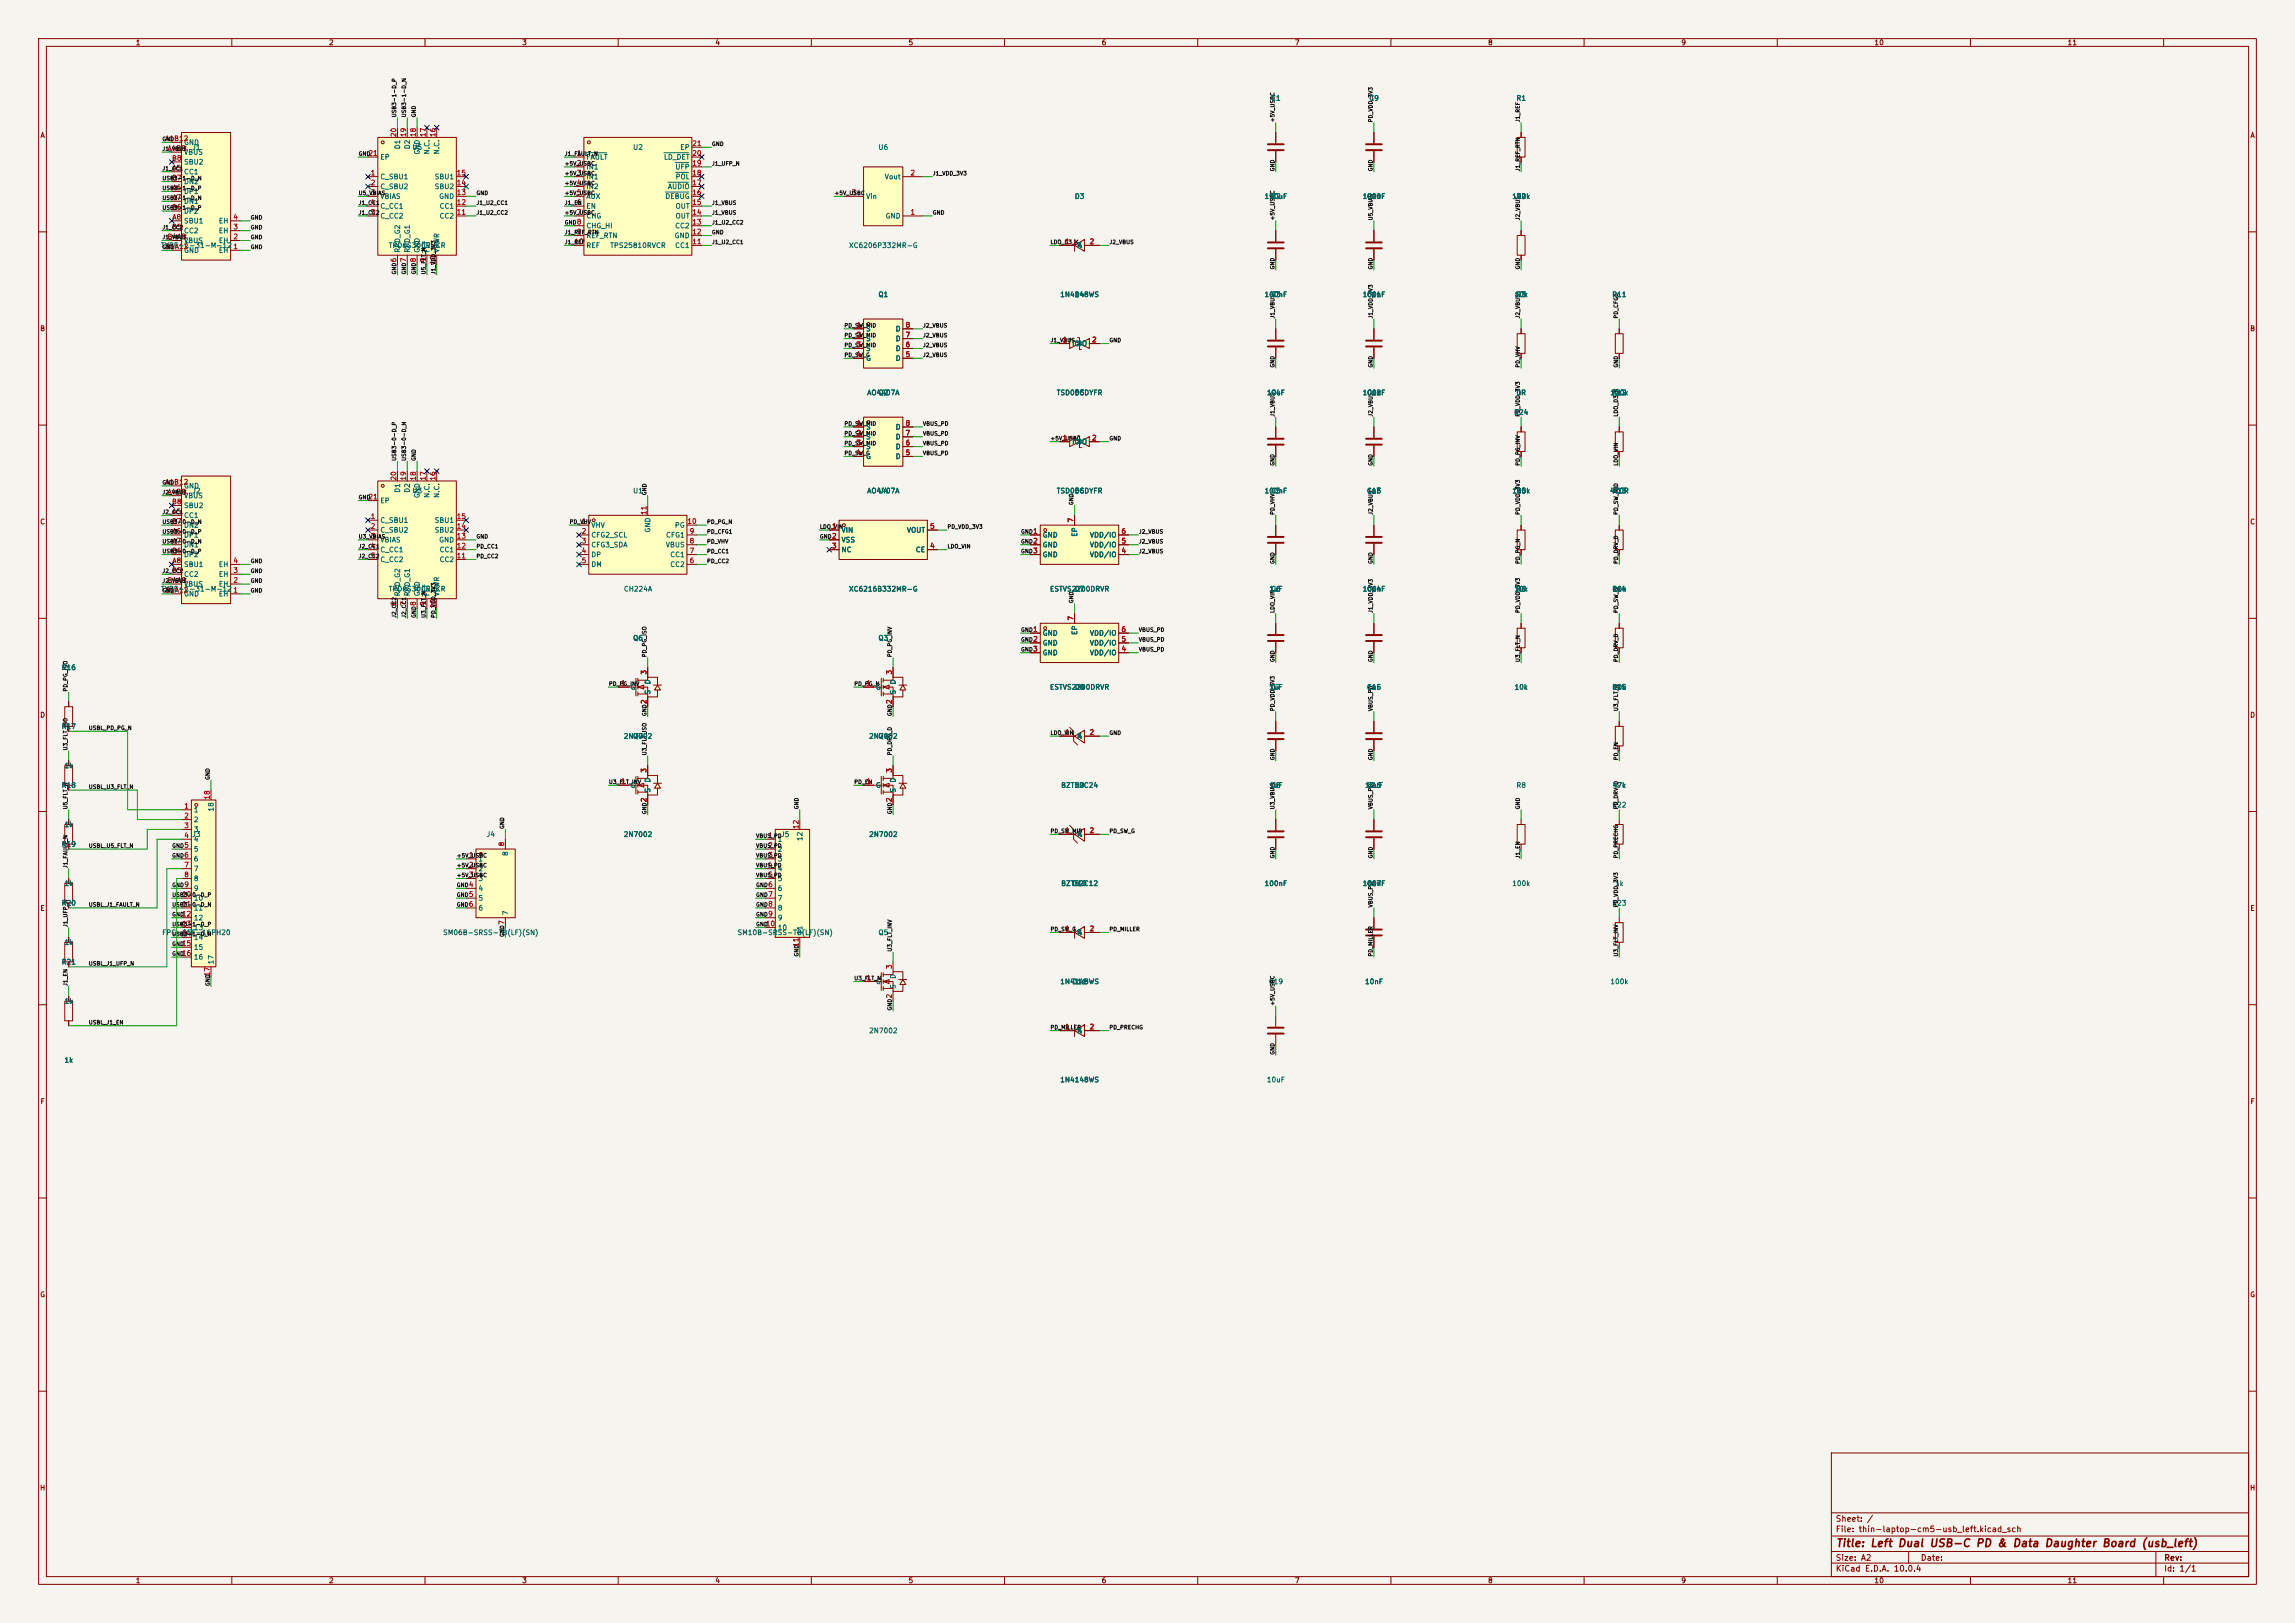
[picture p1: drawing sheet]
<svg xmlns="http://www.w3.org/2000/svg" width="594mm" height="420mm" viewBox="0 0 594 420" stroke-linecap="round" stroke-linejoin="round" font-family="sans-serif">
<defs><g id="words">
<text font-size="2" fill="#840000" x="475" y="400.8">Title: Left Dual USB-C PD &amp; Data Daughter Board (usb_left)</text>
<g font-size="1.5" fill="#840000">
<text x="475" y="394.1">Sheet: /</text>
<text x="475" y="396.8">File: thin-laptop-cm5-usb_left.kicad_sch</text>
<text x="475" y="407">KiCad E.D.A. 10.0.4</text>
<text x="475" y="404.2">Size: A2</text>
<text x="497" y="404.2">Date:</text>
<text x="560" y="404.2">Rev:</text>
<text x="560" y="407">Id: 1/1</text>
</g>
<g font-size="1.3" fill="#840000">
<text x="35" y="12">1</text>
<text x="85" y="12">2</text>
<text x="135" y="12">3</text>
<text x="185" y="12">4</text>
<text x="235" y="12">5</text>
<text x="285" y="12">6</text>
<text x="335" y="12">7</text>
<text x="385" y="12">8</text>
<text x="435" y="12">9</text>
<text x="485" y="12">10</text>
<text x="535" y="12">11</text>
<text x="10.3" y="36">A</text>
<text x="582.3" y="36">A</text>
<text x="10.3" y="86">B</text>
<text x="582.3" y="86">B</text>
<text x="10.3" y="136">C</text>
<text x="582.3" y="136">C</text>
<text x="10.3" y="186">D</text>
<text x="582.3" y="186">D</text>
<text x="10.3" y="236">E</text>
<text x="582.3" y="236">E</text>
<text x="10.3" y="286">F</text>
<text x="582.3" y="286">F</text>
<text x="10.3" y="336">G</text>
<text x="582.3" y="336">G</text>
<text x="10.2" y="386">H</text>
<text x="582.2" y="386">H</text>
<text x="35" y="410">1</text>
<text x="85" y="410">2</text>
<text x="135" y="410">3</text>
<text x="185" y="410">4</text>
<text x="235" y="410">5</text>
<text x="285" y="410">6</text>
<text x="335" y="410">7</text>
<text x="385" y="410">8</text>
<text x="435" y="410">9</text>
<text x="485" y="410">10</text>
<text x="535" y="410">11</text>
</g>
<g font-size="1.3" fill="#006464">
<text x="328.9" y="26.4">C1</text>
<text x="354.3" y="26.4">C9</text>
<text x="392.4" y="26.4">R1</text>
<text x="47.5" y="37.8">GND</text>
<text x="47.5" y="40.3">VBUS</text>
<text x="49.6" y="39.1">J1</text>
<text x="98.3" y="41.6">EP</text>
<text x="103.8" y="38.8" transform="rotate(-90 103.8 38.8)">D1</text>
<text x="106.4" y="38.8" transform="rotate(-90 106.4 38.8)">D2</text>
<text x="106.6" y="39.1">U5</text>
<text x="108.9" y="40.1" transform="rotate(-90 108.9 40.1)">GND</text>
<text x="111.5" y="40.1" transform="rotate(-90 111.5 40.1)">N.C.</text>
<text x="114" y="40.1" transform="rotate(-90 114 40.1)">N.C.</text>
<text x="151.6" y="41.6">FAULT</text>
<text x="163.7" y="39.1">U2</text>
<text x="171.7" y="41.6">LD_DET</text>
<text x="175.9" y="39.1">EP</text>
<text x="227.2" y="39.1">U6</text>
<text x="47.5" y="45.4">CC1</text>
<text x="47.5" y="48">DN2</text>
<text x="47.5" y="42.9">SBU2</text>
<text x="98.3" y="46.7">C_SBU1</text>
<text x="112.4" y="46.7">SBU1</text>
<text x="151.6" y="44.2">IN1</text>
<text x="151.6" y="46.7">IN1</text>
<text x="174.7" y="44.2">UFP</text>
<text x="174.7" y="46.7">POL</text>
<text x="228.9" y="46.7">Vout</text>
<text x="47.5" y="50.5">DP1</text>
<text x="47.5" y="53">DN1</text>
<text x="98.3" y="49.2">C_SBU2</text>
<text x="98.3" y="51.8">VBIAS</text>
<text x="112.4" y="49.2">SBU2</text>
<text x="113.5" y="51.8">GND</text>
<text x="151.6" y="49.2">IN2</text>
<text x="151.6" y="51.8">AUX</text>
<text x="172.1" y="51.8">DEBUG</text>
<text x="172.7" y="49.2">AUDIO</text>
<text x="224" y="51.8">Vin</text>
<text x="278.1" y="51.8">D3</text>
<text x="327.2" y="51.8">150uF</text>
<text x="328.9" y="51.8">C2</text>
<text x="352.6" y="51.8">100nF</text>
<text x="353.7" y="51.8">C10</text>
<text x="391.3" y="51.8">100k</text>
<text x="392.4" y="51.8">R2</text>
<text x="47.5" y="58.1">SBU1</text>
<text x="47.5" y="55.6">DP2</text>
<text x="56.5" y="58.1">EH</text>
<text x="98.3" y="54.3">C_CC1</text>
<text x="98.3" y="56.9">C_CC2</text>
<text x="113.6" y="56.9">CC2</text>
<text x="113.6" y="54.3">CC1</text>
<text x="151.6" y="54.3">EN</text>
<text x="151.6" y="56.9">CHG</text>
<text x="151.6" y="59.4">CHG_HI</text>
<text x="174.6" y="59.4">CC2</text>
<text x="174.7" y="56.9">OUT</text>
<text x="174.7" y="54.3">OUT</text>
<text x="229.1" y="56.9">GND</text>
<text x="41.5" y="64.5">TYPE-C-31-M-12</text>
<text x="47.5" y="65.7">GND</text>
<text x="47.5" y="63.2">VBUS</text>
<text x="47.5" y="60.7">CC2</text>
<text x="56.5" y="65.7">EH</text>
<text x="56.5" y="63.2">EH</text>
<text x="56.5" y="60.7">EH</text>
<text x="100.5" y="64.5">TPD6S300RUKR</text>
<text x="103.8" y="65.5" transform="rotate(-90 103.8 65.5)">RPD_G2</text>
<text x="106.4" y="65.5" transform="rotate(-90 106.4 65.5)">RPD_G1</text>
<text x="108.9" y="65.5" transform="rotate(-90 108.9 65.5)">GND</text>
<text x="111.5" y="65.5" transform="rotate(-90 111.5 65.5)">FLT</text>
<text x="114" y="65.5" transform="rotate(-90 114 65.5)">VPWR</text>
<text x="151.6" y="61.9">REF_RTN</text>
<text x="151.6" y="64.5">REF</text>
<text x="157.8" y="64.5">TPS25810RVCR</text>
<text x="174.5" y="61.9">GND</text>
<text x="174.6" y="64.5">CC1</text>
<text x="219.6" y="64.5">XC6206P332MR-G</text>
<text x="278.6" y="64.5">K</text>
<text x="278.9" y="64.5">A</text>
<text x="227.2" y="77.2">Q1</text>
<text x="274.3" y="77.2">1N4148WS</text>
<text x="278.1" y="77.2">D4</text>
<text x="327.2" y="77.2">100nF</text>
<text x="328.9" y="77.2">C3</text>
<text x="352.6" y="77.2">100nF</text>
<text x="353.7" y="77.2">C11</text>
<text x="391.9" y="77.2">10k</text>
<text x="392.4" y="77.2">R3</text>
<text x="417.2" y="77.2">R11</text>
<text x="224" y="86.1">S</text>
<text x="224" y="88.6">S</text>
<text x="231.7" y="88.6">D</text>
<text x="231.7" y="86.1">D</text>
<text x="277.4" y="89.9">IOIO</text>
<text x="224" y="91.1">S</text>
<text x="224" y="93.7">G</text>
<text x="231.7" y="93.7">D</text>
<text x="231.7" y="91.1">D</text>
<text x="224.3" y="102.6">AO4407A</text>
<text x="227.2" y="102.6">Q2</text>
<text x="273.4" y="102.6">TSD05CDYFR</text>
<text x="278.1" y="102.6">D5</text>
<text x="327.8" y="102.6">10uF</text>
<text x="328.9" y="102.6">C4</text>
<text x="352.6" y="102.6">100nF</text>
<text x="353.7" y="102.6">C12</text>
<text x="391.8" y="107.7">R24</text>
<text x="392.4" y="102.6">0R</text>
<text x="416.7" y="102.6">120k</text>
<text x="417.2" y="102.6">R12</text>
<text x="224" y="111.5">S</text>
<text x="231.7" y="111.5">D</text>
<text x="224" y="114">S</text>
<text x="224" y="116.5">S</text>
<text x="224" y="119.1">G</text>
<text x="231.7" y="119.1">D</text>
<text x="231.7" y="116.5">D</text>
<text x="231.7" y="114">D</text>
<text x="277.4" y="115.3">IOIO</text>
<text x="47.5" y="126.7">GND</text>
<text x="47.5" y="129.2">VBUS</text>
<text x="47.5" y="131.8">SBU2</text>
<text x="49.6" y="128">J2</text>
<text x="98.3" y="130.5">EP</text>
<text x="103.8" y="127.7" transform="rotate(-90 103.8 127.7)">D1</text>
<text x="106.4" y="127.7" transform="rotate(-90 106.4 127.7)">D2</text>
<text x="106.6" y="128">U3</text>
<text x="108.9" y="129" transform="rotate(-90 108.9 129)">GND</text>
<text x="111.5" y="129" transform="rotate(-90 111.5 129)">N.C.</text>
<text x="114" y="129" transform="rotate(-90 114 129)">N.C.</text>
<text x="163.7" y="128">U1</text>
<text x="224.3" y="128">AO4407A</text>
<text x="227.2" y="128">U4</text>
<text x="273.4" y="128">TSD05CDYFR</text>
<text x="278.1" y="128">D6</text>
<text x="327.2" y="128">100nF</text>
<text x="328.9" y="128">C5</text>
<text x="353.7" y="128">C13</text>
<text x="353.8" y="128">1uF</text>
<text x="391.3" y="128">100k</text>
<text x="392.4" y="128">R5</text>
<text x="416.5" y="128">470R</text>
<text x="417.2" y="128">R13</text>
<text x="47.5" y="134.3">CC1</text>
<text x="47.5" y="136.9">DN2</text>
<text x="98.3" y="135.6">C_SBU1</text>
<text x="112.4" y="135.6">SBU1</text>
<text x="152.9" y="136.9">VHV</text>
<text x="168.6" y="137.9" transform="rotate(-90 168.6 137.9)">GND</text>
<text x="174.5" y="136.9">PG</text>
<text x="47.5" y="139.4">DP1</text>
<text x="47.5" y="141.9">DN1</text>
<text x="98.3" y="138.1">C_SBU2</text>
<text x="98.3" y="140.7">VBIAS</text>
<text x="98.3" y="143.2">C_CC1</text>
<text x="112.4" y="138.1">SBU2</text>
<text x="113.5" y="140.7">GND</text>
<text x="113.6" y="143.2">CC1</text>
<text x="152.9" y="139.4">CFG2_SCL</text>
<text x="152.9" y="141.9">CFG3_SDA</text>
<text x="172.2" y="141.9">VBUS</text>
<text x="172.3" y="139.4">CFG1</text>
<text x="217.7" y="138.1">VIN</text>
<text x="217.7" y="140.7">VSS</text>
<text x="217.7" y="143.2">NC</text>
<text x="234.6" y="138.1">VOUT</text>
<text x="236.9" y="143.2">CE</text>
<text x="269.7" y="139.4">GND</text>
<text x="269.7" y="141.9">GND</text>
<text x="279.1" y="139" transform="rotate(-90 279.1 139)">EP</text>
<text x="282" y="141.9">VDD/IO</text>
<text x="282" y="139.4">VDD/IO</text>
<text x="47.5" y="147">SBU1</text>
<text x="47.5" y="149.6">CC2</text>
<text x="47.5" y="144.5">DP2</text>
<text x="56.5" y="149.6">EH</text>
<text x="56.5" y="147">EH</text>
<text x="98.3" y="145.8">C_CC2</text>
<text x="113.6" y="145.8">CC2</text>
<text x="152.9" y="144.5">DP</text>
<text x="152.9" y="147">DM</text>
<text x="173.3" y="147">CC2</text>
<text x="173.3" y="144.5">CC1</text>
<text x="269.7" y="144.5">GND</text>
<text x="282" y="144.5">VDD/IO</text>
<text x="41.5" y="153.4">TYPE-C-31-M-12</text>
<text x="47.5" y="154.6">GND</text>
<text x="47.5" y="152.1">VBUS</text>
<text x="56.5" y="154.6">EH</text>
<text x="56.5" y="152.1">EH</text>
<text x="100.5" y="153.4">TPD6S300RUKR</text>
<text x="103.8" y="154.4" transform="rotate(-90 103.8 154.4)">RPD_G2</text>
<text x="106.4" y="154.4" transform="rotate(-90 106.4 154.4)">RPD_G1</text>
<text x="108.9" y="154.4" transform="rotate(-90 108.9 154.4)">GND</text>
<text x="111.5" y="154.4" transform="rotate(-90 111.5 154.4)">FLT</text>
<text x="114" y="154.4" transform="rotate(-90 114 154.4)">VPWR</text>
<text x="161.3" y="153.4">CH224A</text>
<text x="219.6" y="153.4">XC6216B332MR-G</text>
<text x="271.6" y="153.4">ESTVS2200DRVR</text>
<text x="278.1" y="153.4">D7</text>
<text x="328.4" y="153.4">1uF</text>
<text x="328.9" y="153.4">C6</text>
<text x="352.6" y="153.4">100nF</text>
<text x="353.7" y="153.4">C14</text>
<text x="391.9" y="153.4">10k</text>
<text x="392.4" y="153.4">R6</text>
<text x="417.2" y="153.4">R14</text>
<text x="417.3" y="153.4">10k</text>
<text x="163.7" y="166.1">Q6</text>
<text x="227.2" y="166.1">Q3</text>
<text x="269.7" y="164.8">GND</text>
<text x="269.7" y="167.3">GND</text>
<text x="279.1" y="164.4" transform="rotate(-90 279.1 164.4)">EP</text>
<text x="282" y="167.3">VDD/IO</text>
<text x="282" y="164.8">VDD/IO</text>
<text x="15.8" y="173.7">R16</text>
<text x="269.7" y="169.9">GND</text>
<text x="282" y="169.9">VDD/IO</text>
<text x="163.1" y="178.8">G</text>
<text x="168.6" y="179.8" transform="rotate(-90 168.6 179.8)">S</text>
<text x="168.6" y="177.2" transform="rotate(-90 168.6 177.2)">D</text>
<text x="226.6" y="178.8">G</text>
<text x="232.1" y="179.8" transform="rotate(-90 232.1 179.8)">S</text>
<text x="232.1" y="177.2" transform="rotate(-90 232.1 177.2)">D</text>
<text x="271.6" y="178.8">ESTVS2200DRVR</text>
<text x="278.1" y="178.8">D8</text>
<text x="328.4" y="178.8">1uF</text>
<text x="328.9" y="178.8">C7</text>
<text x="353.7" y="178.8">C15</text>
<text x="353.8" y="178.8">1uF</text>
<text x="391.9" y="178.8">10k</text>
<text x="417.2" y="178.8">R15</text>
<text x="417.3" y="178.8">10k</text>
<text x="15.8" y="188.9">R17</text>
<text x="161.3" y="191.5">2N7002</text>
<text x="163.7" y="191.5">Q7</text>
<text x="224.8" y="191.5">2N7002</text>
<text x="227.2" y="191.5">Q4</text>
<text x="278.6" y="191.5">K</text>
<text x="278.9" y="191.5">A</text>
<text x="16.6" y="199.1">1k</text>
<text x="168.6" y="202.6" transform="rotate(-90 168.6 202.6)">D</text>
<text x="232.1" y="202.6" transform="rotate(-90 232.1 202.6)">D</text>
<text x="15.8" y="204.2">R18</text>
<text x="163.1" y="204.2">G</text>
<text x="168.6" y="205.2" transform="rotate(-90 168.6 205.2)">S</text>
<text x="226.6" y="204.2">G</text>
<text x="232.1" y="205.2" transform="rotate(-90 232.1 205.2)">S</text>
<text x="274.5" y="204.2">BZT52C24</text>
<text x="278.1" y="204.2">D9</text>
<text x="328.4" y="204.2">1uF</text>
<text x="328.9" y="204.2">C8</text>
<text x="353.2" y="204.2">10uF</text>
<text x="353.7" y="204.2">C16</text>
<text x="392.4" y="204.2">R8</text>
<text x="417.2" y="209.3">R22</text>
<text x="417.3" y="204.2">47k</text>
<text x="16.6" y="214.3">1k</text>
<text x="50" y="210.5">1</text>
<text x="50" y="213.1">2</text>
<text x="50" y="215.6">3</text>
<text x="55.6" y="210.1" transform="rotate(-90 55.6 210.1)">18</text>
<text x="15.8" y="219.4">R19</text>
<text x="49.6" y="216.9">J3</text>
<text x="50" y="218.1">4</text>
<text x="50" y="220.7">5</text>
<text x="125.8" y="216.9">J4</text>
<text x="131.8" y="221.6" transform="rotate(-90 131.8 221.6)">8</text>
<text x="161.3" y="216.9">2N7002</text>
<text x="201.2" y="218.1">1</text>
<text x="201.2" y="220.7">2</text>
<text x="202" y="216.9">J5</text>
<text x="208" y="217.8" transform="rotate(-90 208 217.8)">12</text>
<text x="224.8" y="216.9">2N7002</text>
<text x="278.6" y="216.9">K</text>
<text x="278.9" y="216.9">A</text>
<text x="50" y="223.2">6</text>
<text x="50" y="225.8">7</text>
<text x="123.7" y="223.2">1</text>
<text x="123.7" y="225.8">2</text>
<text x="201.2" y="223.2">3</text>
<text x="201.2" y="225.8">4</text>
<text x="16.6" y="229.6">1k</text>
<text x="50" y="228.3">8</text>
<text x="50" y="230.8">9</text>
<text x="50" y="233.4">10</text>
<text x="123.7" y="228.3">3</text>
<text x="123.7" y="230.8">4</text>
<text x="123.7" y="233.4">5</text>
<text x="201.2" y="228.3">5</text>
<text x="201.2" y="230.8">6</text>
<text x="201.2" y="233.4">7</text>
<text x="274.5" y="229.6">BZT52C12</text>
<text x="277.5" y="229.6">D10</text>
<text x="327.2" y="229.6">100nF</text>
<text x="352.6" y="229.6">100nF</text>
<text x="353.7" y="229.6">C17</text>
<text x="391.3" y="229.6">100k</text>
<text x="417.9" y="229.6">1k</text>
<text x="15.8" y="234.7">R20</text>
<text x="50" y="235.9">11</text>
<text x="50" y="238.5">12</text>
<text x="123.7" y="235.9">6</text>
<text x="131.8" y="237" transform="rotate(-90 131.8 237)">7</text>
<text x="201.2" y="235.9">8</text>
<text x="201.2" y="238.5">9</text>
<text x="417.2" y="234.7">R23</text>
<text x="16.6" y="244.8">1k</text>
<text x="41.8" y="242.3">FPC-05F-16PH20</text>
<text x="50" y="241">13</text>
<text x="50" y="243.5">14</text>
<text x="114.6" y="242.3">SM06B-SRSS-TB(LF)(SN)</text>
<text x="190.8" y="242.3">SM10B-SRSS-TB(LF)(SN)</text>
<text x="201.2" y="241">10</text>
<text x="208" y="242.1" transform="rotate(-90 208 242.1)">11</text>
<text x="227.2" y="242.3">Q5</text>
<text x="278.6" y="242.3">K</text>
<text x="278.9" y="242.3">A</text>
<text x="15.8" y="249.9">R21</text>
<text x="50" y="246.1">15</text>
<text x="50" y="248.6">16</text>
<text x="55.6" y="249.7" transform="rotate(-90 55.6 249.7)">17</text>
<text x="226.6" y="255">G</text>
<text x="232.1" y="256" transform="rotate(-90 232.1 256)">S</text>
<text x="232.1" y="253.4" transform="rotate(-90 232.1 253.4)">D</text>
<text x="274.3" y="255">1N4148WS</text>
<text x="277.5" y="255">D11</text>
<text x="328.3" y="255">C19</text>
<text x="353.2" y="255">10nF</text>
<text x="416.7" y="255">100k</text>
<text x="16.6" y="260.1">1k</text>
<text x="224.8" y="267.7">2N7002</text>
<text x="278.6" y="267.7">K</text>
<text x="278.9" y="267.7">A</text>
<text x="16.6" y="275.3">1k</text>
<text x="274.3" y="280.4">1N4148WS</text>
<text x="327.8" y="280.4">10uF</text>
</g>
<g font-size="1.3" fill="#a90000">
<text x="102.8" y="35.6" transform="rotate(-90 102.8 35.6)">20</text>
<text x="105.4" y="35.6" transform="rotate(-90 105.4 35.6)">19</text>
<text x="107.9" y="35.6" transform="rotate(-90 107.9 35.6)">18</text>
<text x="110.5" y="35.6" transform="rotate(-90 110.5 35.6)">17</text>
<text x="113" y="35.6" transform="rotate(-90 113 35.6)">16</text>
<text x="42.6" y="36.8">A1B12</text>
<text x="43.2" y="39.3">A4B9</text>
<text x="44.4" y="41.9">B8</text>
<text x="95.2" y="40.6">21</text>
<text x="149.2" y="40.6">1</text>
<text x="179" y="40.6">20</text>
<text x="179" y="38.1">21</text>
<text x="44.4" y="47">B7</text>
<text x="44.5" y="44.4">A5</text>
<text x="95.8" y="45.7">1</text>
<text x="118.1" y="45.7">15</text>
<text x="149.2" y="43.2">2</text>
<text x="149.2" y="45.7">3</text>
<text x="179" y="45.7">18</text>
<text x="179" y="43.2">19</text>
<text x="235.5" y="45.7">2</text>
<text x="44.5" y="49.5">A6</text>
<text x="44.5" y="52">A7</text>
<text x="95.8" y="48.2">2</text>
<text x="95.8" y="50.8">3</text>
<text x="95.8" y="53.3">4</text>
<text x="118.1" y="53.3">12</text>
<text x="118.1" y="50.8">13</text>
<text x="118.1" y="48.2">14</text>
<text x="149.2" y="48.2">4</text>
<text x="149.2" y="50.8">5</text>
<text x="149.2" y="53.3">6</text>
<text x="179" y="53.3">15</text>
<text x="179" y="50.8">16</text>
<text x="179" y="48.2">17</text>
<text x="220.3" y="50.8">3</text>
<text x="44.4" y="59.7">B5</text>
<text x="44.4" y="54.6">B6</text>
<text x="44.5" y="57.1">A8</text>
<text x="60.3" y="59.7">3</text>
<text x="60.3" y="57.1">4</text>
<text x="95.8" y="55.9">5</text>
<text x="118.1" y="55.9">11</text>
<text x="149.2" y="55.9">7</text>
<text x="149.2" y="58.4">8</text>
<text x="179" y="58.4">13</text>
<text x="179" y="55.9">14</text>
<text x="235.5" y="55.9">1</text>
<text x="42.6" y="64.7">B1A12</text>
<text x="43.2" y="62.2">B4A9</text>
<text x="60.3" y="64.7">1</text>
<text x="60.3" y="62.2">2</text>
<text x="148.5" y="63.5">10</text>
<text x="149.2" y="60.9">9</text>
<text x="179" y="63.5">11</text>
<text x="179" y="60.9">12</text>
<text x="275.5" y="63.5">1</text>
<text x="281.9" y="63.5">2</text>
<text x="102.8" y="68" transform="rotate(-90 102.8 68)">6</text>
<text x="105.4" y="68" transform="rotate(-90 105.4 68)">7</text>
<text x="107.9" y="68" transform="rotate(-90 107.9 68)">8</text>
<text x="110.5" y="68" transform="rotate(-90 110.5 68)">9</text>
<text x="113" y="68.6" transform="rotate(-90 113 68.6)">10</text>
<text x="221.5" y="85.1">1</text>
<text x="221.5" y="87.6">2</text>
<text x="234.2" y="87.6">7</text>
<text x="234.2" y="85.1">8</text>
<text x="274.9" y="88.9">1</text>
<text x="282.5" y="88.9">2</text>
<text x="221.5" y="90.1">3</text>
<text x="221.5" y="92.7">4</text>
<text x="234.2" y="92.7">5</text>
<text x="234.2" y="90.1">6</text>
<text x="221.5" y="110.5">1</text>
<text x="221.5" y="113">2</text>
<text x="234.2" y="113">7</text>
<text x="234.2" y="110.5">8</text>
<text x="221.5" y="115.5">3</text>
<text x="221.5" y="118.1">4</text>
<text x="234.2" y="118.1">5</text>
<text x="234.2" y="115.5">6</text>
<text x="274.9" y="114.3">1</text>
<text x="282.5" y="114.3">2</text>
<text x="42.6" y="125.7">A1B12</text>
<text x="102.8" y="124.5" transform="rotate(-90 102.8 124.5)">20</text>
<text x="105.4" y="124.5" transform="rotate(-90 105.4 124.5)">19</text>
<text x="107.9" y="124.5" transform="rotate(-90 107.9 124.5)">18</text>
<text x="110.5" y="124.5" transform="rotate(-90 110.5 124.5)">17</text>
<text x="113" y="124.5" transform="rotate(-90 113 124.5)">16</text>
<text x="43.2" y="128.2">A4B9</text>
<text x="44.4" y="130.8">B8</text>
<text x="95.2" y="129.5">21</text>
<text x="44.4" y="135.9">B7</text>
<text x="44.5" y="133.3">A5</text>
<text x="95.8" y="134.6">1</text>
<text x="95.8" y="137.1">2</text>
<text x="118.1" y="137.1">14</text>
<text x="118.1" y="134.6">15</text>
<text x="150.4" y="135.9">1</text>
<text x="167.6" y="133.4" transform="rotate(-90 167.6 133.4)">11</text>
<text x="177.8" y="135.9">10</text>
<text x="215.2" y="137.1">1</text>
<text x="240.6" y="137.1">5</text>
<text x="278.1" y="135.3" transform="rotate(-90 278.1 135.3)">7</text>
<text x="44.4" y="143.5">B6</text>
<text x="44.5" y="138.4">A6</text>
<text x="44.5" y="140.9">A7</text>
<text x="95.8" y="139.7">3</text>
<text x="95.8" y="142.2">4</text>
<text x="118.1" y="142.2">12</text>
<text x="118.1" y="139.7">13</text>
<text x="150.4" y="138.4">2</text>
<text x="150.4" y="140.9">3</text>
<text x="150.4" y="143.5">4</text>
<text x="178.4" y="143.5">7</text>
<text x="178.4" y="140.9">8</text>
<text x="178.4" y="138.4">9</text>
<text x="215.2" y="139.7">2</text>
<text x="215.2" y="142.2">3</text>
<text x="240.6" y="142.2">4</text>
<text x="267.3" y="138.4">1</text>
<text x="267.3" y="140.9">2</text>
<text x="267.3" y="143.5">3</text>
<text x="290.1" y="143.5">4</text>
<text x="290.1" y="140.9">5</text>
<text x="290.1" y="138.4">6</text>
<text x="44.4" y="148.6">B5</text>
<text x="44.5" y="146">A8</text>
<text x="60.3" y="148.6">3</text>
<text x="60.3" y="146">4</text>
<text x="95.8" y="144.8">5</text>
<text x="118.1" y="144.8">11</text>
<text x="150.4" y="146">5</text>
<text x="178.4" y="146">6</text>
<text x="42.6" y="153.6">B1A12</text>
<text x="43.2" y="151.1">B4A9</text>
<text x="60.3" y="153.6">1</text>
<text x="60.3" y="151.1">2</text>
<text x="102.8" y="156.9" transform="rotate(-90 102.8 156.9)">6</text>
<text x="105.4" y="156.9" transform="rotate(-90 105.4 156.9)">7</text>
<text x="107.9" y="156.9" transform="rotate(-90 107.9 156.9)">8</text>
<text x="110.5" y="156.9" transform="rotate(-90 110.5 156.9)">9</text>
<text x="113" y="157.5" transform="rotate(-90 113 157.5)">10</text>
<text x="278.1" y="160.7" transform="rotate(-90 278.1 160.7)">7</text>
<text x="267.3" y="163.8">1</text>
<text x="267.3" y="166.3">2</text>
<text x="290.1" y="166.3">5</text>
<text x="290.1" y="163.8">6</text>
<text x="267.3" y="168.9">3</text>
<text x="290.1" y="168.9">4</text>
<text x="160.6" y="177.8">1</text>
<text x="167.6" y="174.7" transform="rotate(-90 167.6 174.7)">3</text>
<text x="224.1" y="177.8">1</text>
<text x="231.1" y="174.7" transform="rotate(-90 231.1 174.7)">3</text>
<text x="167.6" y="182.3" transform="rotate(-90 167.6 182.3)">2</text>
<text x="231.1" y="182.3" transform="rotate(-90 231.1 182.3)">2</text>
<text x="275.5" y="190.5">1</text>
<text x="281.9" y="190.5">2</text>
<text x="160.6" y="203.2">1</text>
<text x="167.6" y="200.1" transform="rotate(-90 167.6 200.1)">3</text>
<text x="224.1" y="203.2">1</text>
<text x="231.1" y="200.1" transform="rotate(-90 231.1 200.1)">3</text>
<text x="47.6" y="209.5">1</text>
<text x="54.6" y="207.1" transform="rotate(-90 54.6 207.1)">18</text>
<text x="167.6" y="207.7" transform="rotate(-90 167.6 207.7)">2</text>
<text x="231.1" y="207.7" transform="rotate(-90 231.1 207.7)">2</text>
<text x="47.6" y="212.1">2</text>
<text x="47.6" y="214.6">3</text>
<text x="207" y="214.7" transform="rotate(-90 207 214.7)">12</text>
<text x="275.5" y="215.9">1</text>
<text x="281.9" y="215.9">2</text>
<text x="47.6" y="217.1">4</text>
<text x="47.6" y="219.7">5</text>
<text x="130.8" y="219.1" transform="rotate(-90 130.8 219.1)">8</text>
<text x="198.7" y="217.1">1</text>
<text x="198.7" y="219.7">2</text>
<text x="47.6" y="222.2">6</text>
<text x="47.6" y="224.8">7</text>
<text x="47.6" y="227.3">8</text>
<text x="121.2" y="222.2">1</text>
<text x="121.2" y="224.8">2</text>
<text x="121.2" y="227.3">3</text>
<text x="198.7" y="222.2">3</text>
<text x="198.7" y="224.8">4</text>
<text x="198.7" y="227.3">5</text>
<text x="46.9" y="232.4">10</text>
<text x="47.6" y="229.8">9</text>
<text x="121.2" y="229.8">4</text>
<text x="121.2" y="232.4">5</text>
<text x="198.7" y="229.8">6</text>
<text x="198.7" y="232.4">7</text>
<text x="46.9" y="234.9">11</text>
<text x="46.9" y="237.5">12</text>
<text x="121.2" y="234.9">6</text>
<text x="130.8" y="239.5" transform="rotate(-90 130.8 239.5)">7</text>
<text x="198.7" y="234.9">8</text>
<text x="198.7" y="237.5">9</text>
<text x="46.9" y="240">13</text>
<text x="46.9" y="242.5">14</text>
<text x="46.9" y="245.1">15</text>
<text x="198.1" y="240">10</text>
<text x="207" y="245.2" transform="rotate(-90 207 245.2)">11</text>
<text x="275.5" y="241.3">1</text>
<text x="281.9" y="241.3">2</text>
<text x="46.9" y="247.6">16</text>
<text x="231.1" y="250.9" transform="rotate(-90 231.1 250.9)">3</text>
<text x="54.6" y="252.8" transform="rotate(-90 54.6 252.8)">17</text>
<text x="224.1" y="254">1</text>
<text x="231.1" y="258.5" transform="rotate(-90 231.1 258.5)">2</text>
<text x="275.5" y="266.7">1</text>
<text x="281.9" y="266.7">2</text>
</g>
<g font-size="1" fill="#0f0f0f">
<text x="102.8" y="30.5" transform="rotate(-90 102.8 30.5)">USB3-1-D_P</text>
<text x="105.3" y="30.5" transform="rotate(-90 105.3 30.5)">USB3-1-D_N</text>
<text x="107.9" y="30.5" transform="rotate(-90 107.9 30.5)">GND</text>
<text x="330.1" y="31.8" transform="rotate(-90 330.1 31.8)">+5V_USBC</text>
<text x="355.5" y="31.8" transform="rotate(-90 355.5 31.8)">PD_VDD_3V3</text>
<text x="393.6" y="31.8" transform="rotate(-90 393.6 31.8)">J1_REF</text>
<text x="41.9" y="36.7">GND</text>
<text x="41.9" y="39.3">J1_VBUS</text>
<text x="92.7" y="40.5">GND</text>
<text x="146" y="40.5">J1_FAULT_N</text>
<text x="184.1" y="38">GND</text>
<text x="41.9" y="46.9">USB3-1-D_N</text>
<text x="41.9" y="44.4">J1_CC1</text>
<text x="146" y="45.6">+5V_USBC</text>
<text x="146" y="43.1">+5V_USBC</text>
<text x="184.1" y="43.1">J1_UFP_N</text>
<text x="241.3" y="45.6">J1_VDD_3V3</text>
<text x="330.1" y="44.4" transform="rotate(-90 330.1 44.4)">GND</text>
<text x="355.5" y="44.4" transform="rotate(-90 355.5 44.4)">GND</text>
<text x="393.6" y="44.4" transform="rotate(-90 393.6 44.4)">J1_REF_RTN</text>
<text x="41.9" y="52">USB3-1-D_N</text>
<text x="41.9" y="49.4">USB3-1-D_P</text>
<text x="92.7" y="50.7">U5_VBIAS</text>
<text x="92.7" y="53.2">J1_CC1</text>
<text x="123.2" y="50.7">GND</text>
<text x="123.2" y="53.2">J1_U2_CC1</text>
<text x="146" y="50.7">+5V_USBC</text>
<text x="146" y="53.2">J1_EN</text>
<text x="146" y="48.2">+5V_USBC</text>
<text x="184.1" y="53.2">J1_VBUS</text>
<text x="215.9" y="50.7">+5V_USBC</text>
<text x="41.9" y="54.5">USB3-1-D_P</text>
<text x="41.9" y="59.6">J1_CC2</text>
<text x="64.8" y="57.1">GND</text>
<text x="64.8" y="59.6">GND</text>
<text x="92.7" y="55.8">J1_CC2</text>
<text x="123.2" y="55.8">J1_U2_CC2</text>
<text x="146" y="58.3">GND</text>
<text x="146" y="55.8">+5V_USBC</text>
<text x="184.1" y="55.8">J1_VBUS</text>
<text x="184.1" y="58.3">J1_U2_CC2</text>
<text x="241.3" y="55.8">GND</text>
<text x="330.1" y="57.1" transform="rotate(-90 330.1 57.1)">+5V_USBC</text>
<text x="355.5" y="57.1" transform="rotate(-90 355.5 57.1)">U5_VBIAS</text>
<text x="393.6" y="57.1" transform="rotate(-90 393.6 57.1)">J2_VBUS</text>
<text x="41.9" y="62.1">J1_VBUS</text>
<text x="41.9" y="64.7">GND</text>
<text x="64.8" y="62.1">GND</text>
<text x="64.8" y="64.7">GND</text>
<text x="146" y="60.9">J1_REF_RTN</text>
<text x="146" y="63.4">J1_REF</text>
<text x="184.1" y="63.4">J1_U2_CC1</text>
<text x="184.1" y="60.9">GND</text>
<text x="271.8" y="63.4">LDO_D3_K</text>
<text x="287" y="63.4">J2_VBUS</text>
<text x="102.8" y="71.1" transform="rotate(-90 102.8 71.1)">GND</text>
<text x="105.3" y="71.1" transform="rotate(-90 105.3 71.1)">GND</text>
<text x="107.9" y="71.1" transform="rotate(-90 107.9 71.1)">GND</text>
<text x="110.4" y="71.1" transform="rotate(-90 110.4 71.1)">U5_FLT_N</text>
<text x="112.9" y="71.1" transform="rotate(-90 112.9 71.1)">J1_VDD_3V3</text>
<text x="330.1" y="69.9" transform="rotate(-90 330.1 69.9)">GND</text>
<text x="355.5" y="69.9" transform="rotate(-90 355.5 69.9)">GND</text>
<text x="393.6" y="69.9" transform="rotate(-90 393.6 69.9)">GND</text>
<text x="330.1" y="82.6" transform="rotate(-90 330.1 82.6)">J1_VBUS</text>
<text x="355.5" y="82.6" transform="rotate(-90 355.5 82.6)">J1_VDD_3V3</text>
<text x="393.6" y="82.6" transform="rotate(-90 393.6 82.6)">J2_VBUS</text>
<text x="419" y="82.6" transform="rotate(-90 419 82.6)">PD_CFG1</text>
<text x="218.4" y="85">PD_SW_MID</text>
<text x="218.4" y="87.5">PD_SW_MID</text>
<text x="238.8" y="87.5">J2_VBUS</text>
<text x="238.8" y="85">J2_VBUS</text>
<text x="271.8" y="88.8">J1_VBUS</text>
<text x="287" y="88.8">GND</text>
<text x="218.4" y="90.1">PD_SW_MID</text>
<text x="218.4" y="92.6">PD_SW_G</text>
<text x="238.8" y="90.1">J2_VBUS</text>
<text x="238.8" y="92.6">J2_VBUS</text>
<text x="330.1" y="95.3" transform="rotate(-90 330.1 95.3)">GND</text>
<text x="355.5" y="95.3" transform="rotate(-90 355.5 95.3)">GND</text>
<text x="393.6" y="95.3" transform="rotate(-90 393.6 95.3)">PD_VHV</text>
<text x="419" y="95.3" transform="rotate(-90 419 95.3)">GND</text>
<text x="330.1" y="108" transform="rotate(-90 330.1 108)">J1_VBUS</text>
<text x="355.5" y="108" transform="rotate(-90 355.5 108)">J2_VBUS</text>
<text x="393.6" y="108" transform="rotate(-90 393.6 108)">PD_VDD_3V3</text>
<text x="419" y="108" transform="rotate(-90 419 108)">LDO_D3_K</text>
<text x="218.4" y="112.9">PD_SW_MID</text>
<text x="218.4" y="110.4">PD_SW_MID</text>
<text x="238.8" y="110.4">VBUS_PD</text>
<text x="238.8" y="112.9">VBUS_PD</text>
<text x="102.8" y="119.4" transform="rotate(-90 102.8 119.4)">USB3-0-D_P</text>
<text x="105.3" y="119.4" transform="rotate(-90 105.3 119.4)">USB3-0-D_N</text>
<text x="107.9" y="119.4" transform="rotate(-90 107.9 119.4)">GND</text>
<text x="218.4" y="118">PD_SW_G</text>
<text x="218.4" y="115.5">PD_SW_MID</text>
<text x="238.8" y="115.5">VBUS_PD</text>
<text x="238.8" y="118">VBUS_PD</text>
<text x="271.8" y="114.2">+5V_USBC</text>
<text x="287" y="114.2">GND</text>
<text x="41.9" y="125.6">GND</text>
<text x="330.1" y="120.7" transform="rotate(-90 330.1 120.7)">GND</text>
<text x="355.5" y="120.7" transform="rotate(-90 355.5 120.7)">GND</text>
<text x="393.6" y="120.7" transform="rotate(-90 393.6 120.7)">PD_PG_INV</text>
<text x="419" y="120.7" transform="rotate(-90 419 120.7)">LDO_VIN</text>
<text x="41.9" y="128.2">J2_VBUS</text>
<text x="92.7" y="129.4">GND</text>
<text x="167.5" y="128.3" transform="rotate(-90 167.5 128.3)">GND</text>
<text x="278" y="130.8" transform="rotate(-90 278 130.8)">GND</text>
<text x="41.9" y="135.8">USB3-0-D_N</text>
<text x="41.9" y="133.3">J2_CC1</text>
<text x="147.3" y="135.8">PD_VHV</text>
<text x="182.9" y="135.8">PD_PG_N</text>
<text x="212.1" y="137.1">LDO_VIN</text>
<text x="245.1" y="137.1">PD_VDD_3V3</text>
<text x="330.1" y="133.4" transform="rotate(-90 330.1 133.4)">PD_VHV</text>
<text x="355.5" y="133.4" transform="rotate(-90 355.5 133.4)">J2_VBUS</text>
<text x="393.6" y="133.4" transform="rotate(-90 393.6 133.4)">PD_VDD_3V3</text>
<text x="419" y="133.4" transform="rotate(-90 419 133.4)">PD_SW_MID</text>
<text x="41.9" y="143.4">USB3-0-D_P</text>
<text x="41.9" y="138.3">USB3-0-D_P</text>
<text x="41.9" y="140.9">USB3-0-D_N</text>
<text x="92.7" y="139.6">U3_VBIAS</text>
<text x="92.7" y="142.1">J2_CC1</text>
<text x="123.2" y="142.1">PD_CC1</text>
<text x="123.2" y="139.6">GND</text>
<text x="182.9" y="138.3">PD_CFG1</text>
<text x="182.9" y="140.9">PD_VHV</text>
<text x="182.9" y="143.4">PD_CC1</text>
<text x="212.1" y="139.6">GND</text>
<text x="245.1" y="142.1">LDO_VIN</text>
<text x="264.2" y="143.4">GND</text>
<text x="264.2" y="140.9">GND</text>
<text x="264.2" y="138.3">GND</text>
<text x="294.6" y="138.3">J2_VBUS</text>
<text x="294.6" y="140.9">J2_VBUS</text>
<text x="294.6" y="143.4">J2_VBUS</text>
<text x="41.9" y="148.5">J2_CC2</text>
<text x="64.8" y="146">GND</text>
<text x="64.8" y="148.5">GND</text>
<text x="92.7" y="144.7">J2_CC2</text>
<text x="123.2" y="144.7">PD_CC2</text>
<text x="182.9" y="146">PD_CC2</text>
<text x="330.1" y="146.1" transform="rotate(-90 330.1 146.1)">GND</text>
<text x="355.5" y="146.1" transform="rotate(-90 355.5 146.1)">GND</text>
<text x="393.6" y="146.1" transform="rotate(-90 393.6 146.1)">PD_PG_N</text>
<text x="419" y="146.1" transform="rotate(-90 419 146.1)">PD_DRV_D</text>
<text x="41.9" y="153.6">GND</text>
<text x="41.9" y="151">J2_VBUS</text>
<text x="64.8" y="151">GND</text>
<text x="64.8" y="153.6">GND</text>
<text x="102.8" y="160" transform="rotate(-90 102.8 160)">J2_CC2</text>
<text x="105.3" y="160" transform="rotate(-90 105.3 160)">J2_CC1</text>
<text x="107.9" y="160" transform="rotate(-90 107.9 160)">GND</text>
<text x="110.4" y="160" transform="rotate(-90 110.4 160)">U3_FLT_N</text>
<text x="112.9" y="160" transform="rotate(-90 112.9 160)">PD_VDD_3V3</text>
<text x="278" y="156.2" transform="rotate(-90 278 156.2)">GND</text>
<text x="330.1" y="158.8" transform="rotate(-90 330.1 158.8)">LDO_VIN</text>
<text x="355.5" y="158.8" transform="rotate(-90 355.5 158.8)">J1_VDD_3V3</text>
<text x="393.6" y="158.8" transform="rotate(-90 393.6 158.8)">PD_VDD_3V3</text>
<text x="419" y="158.8" transform="rotate(-90 419 158.8)">PD_SW_G</text>
<text x="264.2" y="166.3">GND</text>
<text x="264.2" y="163.7">GND</text>
<text x="294.6" y="163.7">VBUS_PD</text>
<text x="294.6" y="166.3">VBUS_PD</text>
<text x="167.5" y="170.2" transform="rotate(-90 167.5 170.2)">PD_PG_ISO</text>
<text x="231" y="170.2" transform="rotate(-90 231 170.2)">PD_PG_INV</text>
<text x="264.2" y="168.8">GND</text>
<text x="294.6" y="168.8">VBUS_PD</text>
<text x="330.1" y="171.5" transform="rotate(-90 330.1 171.5)">GND</text>
<text x="355.5" y="171.5" transform="rotate(-90 355.5 171.5)">GND</text>
<text x="393.6" y="171.5" transform="rotate(-90 393.6 171.5)">U3_FLT_N</text>
<text x="419" y="171.5" transform="rotate(-90 419 171.5)">PD_DRV_D</text>
<text x="17.7" y="179.1" transform="rotate(-90 17.7 179.1)">PD_PG_ISO</text>
<text x="157.5" y="177.7">PD_PG_INV</text>
<text x="221" y="177.7">PD_PG_N</text>
<text x="167.5" y="185.4" transform="rotate(-90 167.5 185.4)">GND</text>
<text x="231" y="185.4" transform="rotate(-90 231 185.4)">GND</text>
<text x="330.1" y="184.2" transform="rotate(-90 330.1 184.2)">PD_VDD_3V3</text>
<text x="355.5" y="184.2" transform="rotate(-90 355.5 184.2)">VBUS_PD</text>
<text x="419" y="184.2" transform="rotate(-90 419 184.2)">U3_FLT_N</text>
<text x="22.9" y="189.1">USBL_PD_PG_N</text>
<text x="271.8" y="190.4">LDO_VIN</text>
<text x="287" y="190.4">GND</text>
<text x="17.7" y="194.3" transform="rotate(-90 17.7 194.3)">U3_FLT_ISO</text>
<text x="167.5" y="195.6" transform="rotate(-90 167.5 195.6)">U3_FLT_ISO</text>
<text x="231" y="195.6" transform="rotate(-90 231 195.6)">PD_DRV_D</text>
<text x="330.1" y="196.8" transform="rotate(-90 330.1 196.8)">GND</text>
<text x="355.5" y="196.8" transform="rotate(-90 355.5 196.8)">GND</text>
<text x="419" y="196.8" transform="rotate(-90 419 196.8)">PD_EN</text>
<text x="54.5" y="201.9" transform="rotate(-90 54.5 201.9)">GND</text>
<text x="157.5" y="203.1">U3_FLT_INV</text>
<text x="221" y="203.1">PD_EN</text>
<text x="17.7" y="209.5" transform="rotate(-90 17.7 209.5)">U5_FLT_N</text>
<text x="22.9" y="204.4">USBL_U3_FLT_N</text>
<text x="206.9" y="209.5" transform="rotate(-90 206.9 209.5)">GND</text>
<text x="330.1" y="209.5" transform="rotate(-90 330.1 209.5)">U3_VBIAS</text>
<text x="355.5" y="209.5" transform="rotate(-90 355.5 209.5)">VBUS_PD</text>
<text x="393.6" y="209.5" transform="rotate(-90 393.6 209.5)">GND</text>
<text x="419" y="209.5" transform="rotate(-90 419 209.5)">PD_DRV_D</text>
<text x="130.7" y="214.6" transform="rotate(-90 130.7 214.6)">GND</text>
<text x="167.5" y="210.8" transform="rotate(-90 167.5 210.8)">GND</text>
<text x="231" y="210.8" transform="rotate(-90 231 210.8)">GND</text>
<text x="271.8" y="215.8">PD_SW_MID</text>
<text x="287" y="215.8">PD_SW_G</text>
<text x="22.9" y="219.6">USBL_U5_FLT_N</text>
<text x="44.4" y="219.6">GND</text>
<text x="195.6" y="219.6">VBUS_PD</text>
<text x="195.6" y="217.1">VBUS_PD</text>
<text x="17.7" y="224.8" transform="rotate(-90 17.7 224.8)">J1_FAULT_N</text>
<text x="44.4" y="222.2">GND</text>
<text x="118.1" y="224.7">+5V_USBC</text>
<text x="118.1" y="222.2">+5V_USBC</text>
<text x="118.1" y="227.2">+5V_USBC</text>
<text x="195.6" y="227.2">VBUS_PD</text>
<text x="195.6" y="224.7">VBUS_PD</text>
<text x="195.6" y="222.2">VBUS_PD</text>
<text x="330.1" y="222.2" transform="rotate(-90 330.1 222.2)">GND</text>
<text x="355.5" y="222.2" transform="rotate(-90 355.5 222.2)">GND</text>
<text x="393.6" y="222.2" transform="rotate(-90 393.6 222.2)">J1_EN</text>
<text x="419" y="222.2" transform="rotate(-90 419 222.2)">PD_PRECHG</text>
<text x="44.4" y="229.8">GND</text>
<text x="44.4" y="232.3">USB3-0-D_P</text>
<text x="118.1" y="229.8">GND</text>
<text x="118.1" y="232.3">GND</text>
<text x="195.6" y="229.8">GND</text>
<text x="195.6" y="232.3">GND</text>
<text x="22.9" y="234.9">USBL_J1_FAULT_N</text>
<text x="44.4" y="237.4">GND</text>
<text x="44.4" y="239.9">USB3-1-D_P</text>
<text x="44.4" y="234.9">USB3-0-D_N</text>
<text x="118.1" y="234.9">GND</text>
<text x="195.6" y="237.4">GND</text>
<text x="195.6" y="234.9">GND</text>
<text x="195.6" y="239.9">GND</text>
<text x="355.5" y="234.9" transform="rotate(-90 355.5 234.9)">VBUS_PD</text>
<text x="419" y="234.9" transform="rotate(-90 419 234.9)">PD_VDD_3V3</text>
<text x="17.7" y="240" transform="rotate(-90 17.7 240)">J1_UFP_N</text>
<text x="44.4" y="245">GND</text>
<text x="44.4" y="242.5">USB3-1-D_N</text>
<text x="130.7" y="242.6" transform="rotate(-90 130.7 242.6)">GND</text>
<text x="271.8" y="241.2">PD_SW_G</text>
<text x="287" y="241.2">PD_MILLER</text>
<text x="22.9" y="250.1">USBL_J1_UFP_N</text>
<text x="44.4" y="247.6">GND</text>
<text x="206.9" y="247.7" transform="rotate(-90 206.9 247.7)">GND</text>
<text x="231" y="246.4" transform="rotate(-90 231 246.4)">U3_FLT_INV</text>
<text x="355.5" y="247.7" transform="rotate(-90 355.5 247.7)">PD_MILLER</text>
<text x="419" y="247.7" transform="rotate(-90 419 247.7)">U3_FLT_INV</text>
<text x="17.7" y="255.3" transform="rotate(-90 17.7 255.3)">J1_EN</text>
<text x="54.5" y="255.3" transform="rotate(-90 54.5 255.3)">GND</text>
<text x="221" y="253.9">U3_FLT_N</text>
<text x="231" y="261.6" transform="rotate(-90 231 261.6)">GND</text>
<text x="330.1" y="260.4" transform="rotate(-90 330.1 260.4)">+5V_USBC</text>
<text x="22.9" y="265.3">USBL_J1_EN</text>
<text x="271.8" y="266.6">PD_MILLER</text>
<text x="287" y="266.6">PD_PRECHG</text>
<text x="330.1" y="273.1" transform="rotate(-90 330.1 273.1)">GND</text>
</g>
</g></defs>
<path d="M0 0h594v420h-594z" fill="#f5f4ef" stroke="#f5f4ef" stroke-width=".26"/>
<g fill="none" stroke="#840000" stroke-width=".26">
<path d="M10 10h574v400h-574zM12 12h570v396h-570zM60 10v2M110 10v2M160 10v2M210 10v2M260 10v2M310 10v2M360 10v2M410 10v2M460 10v2M510 10v2"/>
<path d="M560 10v2M10 60h2M582 60h2M10 110h2M582 110h2M418.1 137.2h2v5h-2zM419.1 135.9v1.3M419.1 142.2v1.3M10 160h2M582 160h2M10 210h2M582 210h2"/>
<path d="M16.8 228.6h2v5.1h-2zM17.8 227.3v1.3M17.8 233.7v1.3M10 260h2M582 260h2M10 310h2M582 310h2M10 360h2M474 376h108v32h-108zM582 360h2M474 397.5h108M474 391.5h108"/>
<path d="M60 408v2M110 408v2M160 408v2M210 408v2M260 408v2M310 408v2M360 408v2M410 408v2M460 408v2M474 404.5h108M474 401.5h108M494 401.5v3"/>
<path d="M510 408v2M558 401.5v6.5M560 408v2"/>
</g>
<path d="M151.1 35.6h28v30.4h-28z" fill="#ffffc2"/>
<g fill="none" stroke="#840000" stroke-width=".26">
<path d="M151.1 35.6h28v30.4h-28zM179.1 38.1h2.5M148.6 40.6h2.5M148.6 43.2h2.5M148.6 45.7h2.5M148.6 48.3h2.5M148.6 50.8h2.5M148.6 53.3h2.5M148.6 55.9h2.5M148.6 58.4h2.5M179.1 40.6h2.5M179.1 43.2h2.5"/>
<path d="M179.1 45.7h2.5M179.1 48.3h2.5M179.1 50.8h2.5M179.1 53.3h2.5M179.1 55.9h2.5M179.1 58.4h2.5M148.6 61h2.5M148.6 63.5h2.5M179.1 61h2.5M179.1 63.5h2.5"/>
<circle cx="152.4" cy="36.8" r=".38"/>
</g>
<path d="M151.8 39.5h5.2M171.8 39.5h6.4M172.2 49.7h6M172.9 47.2h5.3M174.8 42.1h3.4M174.9 44.6h3.3" fill="none" stroke="#006464" stroke-width=".26"/>
<path d="M217.2 134.6h22.8v10.2h-22.8z" fill="#ffffc2"/>
<g fill="none" stroke="#840000" stroke-width=".26">
<path d="M355.6 110.5v2.8M355.6 115.3v2.8M214.6 137.2h2.6M214.6 139.7h2.6M217.2 134.6h22.8v10.2h-22.8zM240 137.2h2.6M214.6 142.2h2.6M240 142.2h2.6"/>
<circle cx="218.4" cy="135.9" r=".38"/>
</g>
<path d="M353.6 113.5h4M353.6 115.1h4" fill="none" stroke="#840000" stroke-width=".51"/>
<path d="M278.1 241.3l2.6-1.5v3z" fill="#ffffc2"/>
<path d="M278.1 239.8v3M274.3 241.3h3.8M278.1 241.3l2.6-1.5v3zM280.7 241.3h3.8" fill="none" stroke="#840000" stroke-width=".26"/>
<path d="M278.1 215.9l2.6-1.5v3.3z" fill="#ffffc2"/>
<path d="M274.3 215.9h3.8M276.9 213.6l1 1v2.6l1 1M278.1 215.9l2.6-1.5v3.3zM280.7 215.9h3.8" fill="none" stroke="#840000" stroke-width=".26"/>
<g fill="#ffffc2">
<path d="M276.9 87.6l2.5 1.3-2.5 1.3z"/>
<path d="M279.4 88.9l2.5-1.3v2.6z"/>
</g>
<path d="M274.3 88.9h2.6M276.9 87.6l2.5 1.3-2.5 1.3zM278.9 87.4h.5v3h.5M279.4 88.9l2.5-1.3v2.6zM281.9 88.9h2.6" fill="none" stroke="#840000" stroke-width=".26"/>
<path d="M47 34.3h12.7v33h-12.7z" fill="#ffffc2"/>
<g fill="none" stroke="#840000" stroke-width=".26">
<path d="M44.4 36.8h2.6M44.4 39.4h2.6M47 34.3h12.7v33h-12.7zM44.4 59.7h2.6M44.4 57.2h2.6M44.4 44.5h2.6M44.4 49.5h2.6M44.4 52.1h2.6M44.4 54.6h2.6M44.4 47h2.6M44.4 41.9h2.6M59.7 59.7h2.5"/>
<path d="M59.7 57.2h2.5M44.4 64.8h2.6M44.4 62.2h2.6M59.7 64.8h2.5M59.7 62.2h2.5"/>
</g>
<g fill="#ffffc2">
<path d="M276.9 113l2.5 1.3-2.5 1.3z"/>
<path d="M279.4 114.3l2.5-1.3v2.6z"/>
</g>
<path d="M274.3 114.3h2.6M276.9 113l2.5 1.3-2.5 1.3zM278.9 112.8h.5v3h.5M279.4 114.3l2.5-1.3v2.6zM281.9 114.3h2.6" fill="none" stroke="#840000" stroke-width=".26"/>
<path d="M200.7 214.6h8.8v28h-8.8z" fill="#ffffc2"/>
<g fill="none" stroke="#840000" stroke-width=".26">
<path d="M198.1 217.2h2.6M198.1 219.7h2.6M200.7 214.6h8.8v28h-8.8zM207 212.1v2.5M198.1 222.3h2.6M198.1 224.8h2.6M198.1 227.3h2.6M198.1 229.9h2.6M198.1 232.4h2.6M198.1 235h2.6M198.1 237.5h2.6M198.1 240h2.6"/>
<path d="M207 242.6v2.5"/>
</g>
<g fill="#ffffc2">
<path d="M228.6 203.2l1.5-.5v1z"/>
<path d="M233.7 202.7l.7 1.3h-1.5z"/>
</g>
<g fill="none" stroke="#840000" stroke-width=".26">
<path d="M330.2 85.1v2.8M330.2 89.9v2.8M355.6 85.1v2.8M355.6 89.9v2.8M330.2 110.5v2.8M330.2 115.3v2.8M16.8 198.1h2v5.1h-2zM17.8 196.9v1.2M231.1 198.1v2.6M16.8 213.4h2v5h-2zM17.8 203.2v1.3M17.8 212.1v1.3"/>
<path d="M17.8 218.4v1.3M223.5 203.2h4.6M228.1 200.9v4.6M228.6 201.4h2.5v-.7h2.6v2M228.6 203.2l1.5-.5v1zM228.6 203.2h2.5v2.5h2.6v-1.7M228.6 200.9v1M228.6 202.7v1M228.6 204.5v1M228.6 205h2.5M231.1 205.7v2.6M232.7 202.7h2"/>
<path d="M233.7 202.7l.7 1.3h-1.5zM16.8 259.1h2v5.1h-2zM17.8 257.8v1.3M17.8 264.2v1.2"/>
</g>
<path d="M328.2 88.1h4M328.2 89.7h4M353.6 88.1h4M353.6 89.7h4M328.2 113.5h4M328.2 115.1h4" fill="none" stroke="#840000" stroke-width=".51"/>
<g fill="#ffffc2">
<path d="M228.6 254l1.5-.5v1z"/>
<path d="M233.7 253.5l.7 1.3h-1.5z"/>
</g>
<g fill="none" stroke="#840000" stroke-width=".26">
<path d="M223.5 254h4.6M228.1 251.7v4.6M228.6 252.2h2.5v-.7h2.6v2M228.6 254l1.5-.5v1zM228.6 254h2.5v2.5h2.6v-1.7M228.6 251.7v1M228.6 253.5v1M228.6 255.3v1M228.6 255.8h2.5M231.1 248.9v2.6M231.1 256.5v2.6M232.7 253.5h2"/>
<path d="M233.7 253.5l.7 1.3h-1.5z"/>
</g>
<path d="M278.1 266.7l2.6-1.5v3z" fill="#ffffc2"/>
<path d="M392.7 35.6h2v5h-2zM393.7 34.3v1.3M355.6 59.7v2.8M393.7 40.6v1.3M355.6 64.5v2.8M418.1 162.6h2v5h-2zM419.1 161.3v1.3M419.1 167.6v1.3M274.3 266.7h3.8M278.1 266.7l2.6-1.5v3zM278.1 265.2v3M280.7 266.7h3.8" fill="none" stroke="#840000" stroke-width=".26"/>
<path d="M353.6 62.7h4M353.6 64.3h4" fill="none" stroke="#840000" stroke-width=".51"/>
<path d="M123.2 219.7h10.1v17.8h-10.1z" fill="#ffffc2"/>
<g fill="none" stroke="#840000" stroke-width=".26">
<path d="M392.7 111.8h2v5h-2zM393.7 110.5v1.3M393.7 116.8v1.3M355.6 135.9v2.8M355.6 140.7v2.8M330.2 161.3v2.8M330.2 166.1v2.8M123.2 219.7h10.1v17.8h-10.1zM130.8 217.2v2.5M120.6 222.3h2.6M120.6 224.8h2.6M120.6 227.3h2.6"/>
<path d="M120.6 229.9h2.6M120.6 232.4h2.6M120.6 235h2.6M130.8 237.5v2.5"/>
<circle cx="124.5" cy="221" r=".38"/>
</g>
<path d="M353.6 138.9h4M353.6 140.5h4M328.2 164.3h4M328.2 165.9h4" fill="none" stroke="#840000" stroke-width=".51"/>
<path d="M152.4 133.4h25.4v15.2h-25.4z" fill="#ffffc2"/>
<g fill="none" stroke="#840000" stroke-width=".26">
<path d="M149.9 135.9h2.5M149.9 138.4h2.5M152.4 133.4h25.4v15.2h-25.4zM167.6 130.8v2.6M177.8 135.9h2.5M177.8 138.4h2.5M149.9 141h2.5M149.9 143.5h2.5M149.9 146.1h2.5M177.8 141h2.5M177.8 143.5h2.5M177.8 146.1h2.5"/>
<circle cx="153.7" cy="134.6" r=".38"/>
</g>
<path d="M97.8 124.5h20.3v30.4h-20.3z" fill="#ffffc2"/>
<g fill="none" stroke="#840000" stroke-width=".26">
<path d="M418.1 111.8h2v5h-2zM419.1 110.5v1.3M419.1 116.8v1.3M95.2 134.6h2.6M95.2 137.2h2.6M95.2 139.7h2.6M95.2 129.5h2.6M97.8 124.5h20.3v30.4h-20.3zM102.9 121.9v2.6M105.4 121.9v2.6M107.9 121.9v2.6M110.5 121.9v2.6"/>
<path d="M113 121.9v2.6M118.1 134.6h2.5M118.1 137.2h2.5M118.1 139.7h2.5M330.2 135.9v2.8M95.2 142.2h2.6M95.2 144.8h2.6M102.9 154.9v2.6M105.4 154.9v2.6M107.9 154.9v2.6M110.5 154.9v2.6M113 154.9v2.6"/>
<path d="M118.1 142.2h2.5M118.1 144.8h2.5M330.2 140.7v2.8"/>
<circle cx="99.1" cy="125.7" r=".38"/>
</g>
<path d="M109.4 151.5v2.8" fill="none" stroke="#006464" stroke-width=".26"/>
<path d="M328.2 138.9h4M328.2 140.5h4" fill="none" stroke="#840000" stroke-width=".51"/>
<path d="M269.2 161.3h20.4v10.2h-20.4z" fill="#ffffc2"/>
<g fill="none" stroke="#840000" stroke-width=".26">
<path d="M278.1 158.8v2.5M266.7 163.8h2.5M266.7 166.4h2.5M266.7 168.9h2.5M269.2 161.3h20.4v10.2h-20.4zM289.6 163.8h2.5M289.6 166.4h2.5M289.6 168.9h2.5"/>
<circle cx="270.5" cy="162.6" r=".38"/>
</g>
<path d="M269.2 135.9h20.4v10.2h-20.4z" fill="#ffffc2"/>
<g fill="none" stroke="#840000" stroke-width=".26">
<path d="M266.7 138.4h2.5M269.2 135.9h20.4v10.2h-20.4zM278.1 133.4v2.5M289.6 138.4h2.5M266.7 141h2.5M266.7 143.5h2.5M289.6 141h2.5M289.6 143.5h2.5M392.7 162.6h2v5h-2zM393.7 161.3v1.3M393.7 167.6v1.3M330.2 212.1v2.8"/>
<path d="M330.2 216.9v2.8"/>
<circle cx="270.5" cy="137.2" r=".38"/>
</g>
<path d="M328.2 215.1h4M328.2 216.7h4" fill="none" stroke="#840000" stroke-width=".51"/>
<g fill="#ffffc2">
<path d="M228.6 177.8l1.5-.5v1z"/>
<path d="M233.7 177.3l.7 1.3h-1.5z"/>
</g>
<g fill="none" stroke="#840000" stroke-width=".26">
<path d="M223.5 177.8h4.6M228.1 175.5v4.6M228.6 176h2.5v-.7h2.6v2M228.6 177.8l1.5-.5v1zM228.6 177.8h2.5v2.5h2.6v-1.7M228.6 175.5v1M228.6 177.3v1M228.6 179.1v1M228.6 179.6h2.5M231.1 172.7v2.6M232.7 177.3h2M233.7 177.3l.7 1.3h-1.5z"/>
<path d="M231.1 180.3v2.6M330.2 186.7v2.8M330.2 191.5v2.8"/>
</g>
<path d="M328.2 189.7h4M328.2 191.3h4" fill="none" stroke="#840000" stroke-width=".51"/>
<path d="M223.5 43.2h10.2v15.2h-10.2z" fill="#ffffc2"/>
<path d="M218.4 50.8h5.1M223.5 43.2h10.2v15.2h-10.2zM233.7 55.9h5.1M233.7 45.7h5.1" fill="none" stroke="#840000" stroke-width=".26"/>
<g fill="#ffffc2">
<path d="M165.1 177.8l1.5-.5v1z"/>
<path d="M170.2 177.3l.7 1.3h-1.5z"/>
</g>
<g fill="none" stroke="#840000" stroke-width=".26">
<path d="M160 177.8h4.6M164.6 175.5v4.6M165.1 176h2.5v-.7h2.6v2M165.1 177.8l1.5-.5v1zM165.1 177.8h2.5v2.5h2.6v-1.7M165.1 175.5v1M165.1 177.3v1M165.1 179.1v1M165.1 179.6h2.5M167.6 172.7v2.6M169.2 177.3h2M170.2 177.3l.7 1.3h-1.5z"/>
<path d="M167.6 180.3v2.6"/>
</g>
<path d="M278.1 190.5l2.6-1.5v3.3z" fill="#ffffc2"/>
<path d="M274.3 190.5h3.8M276.9 188.2l1 1v2.6l1 1M278.1 190.5l2.6-1.5v3.3zM280.7 190.5h3.8" fill="none" stroke="#840000" stroke-width=".26"/>
<path d="M278.1 63.5l2.6-1.5v3z" fill="#ffffc2"/>
<path d="M274.3 63.5h3.8M278.1 63.5l2.6-1.5v3zM278.1 62v3M280.7 63.5h3.8M392.7 137.2h2v5h-2zM393.7 135.9v1.3M393.7 142.2v1.3M330.2 262.9v2.8M330.2 267.7v2.8" fill="none" stroke="#840000" stroke-width=".26"/>
<path d="M328.2 265.9h4M328.2 267.5h4" fill="none" stroke="#840000" stroke-width=".51"/>
<g fill="#ffffc2">
<path d="M165.1 203.2l1.5-.5v1z"/>
<path d="M170.2 202.7l.7 1.3h-1.5z"/>
</g>
<g fill="none" stroke="#840000" stroke-width=".26">
<path d="M167.6 198.1v2.6M160 203.2h4.6M164.6 200.9v4.6M165.1 201.4h2.5v-.7h2.6v2M165.1 203.2l1.5-.5v1zM165.1 203.2h2.5v2.5h2.6v-1.7M165.1 200.9v1M165.1 202.7v1M165.1 204.5v1M165.1 205h2.5M167.6 205.7v2.6M169.2 202.7h2"/>
<path d="M170.2 202.7l.7 1.3h-1.5z"/>
</g>
<path d="M223.5 82.6h10.2v12.7h-10.2z" fill="#ffffc2"/>
<g fill="none" stroke="#840000" stroke-width=".26">
<path d="M221 85.1h2.5M221 87.6h2.5M221 90.2h2.5M221 92.7h2.5M223.5 82.6h10.2v12.7h-10.2zM233.7 85.1h2.5M233.7 87.6h2.5M233.7 90.2h2.5M233.7 92.7h2.5M16.8 182.9h2v5.1h-2zM17.8 181.6v1.3M17.8 188v1.2"/>
<circle cx="224.8" cy="83.8" r=".38"/>
</g>
<path d="M223.5 108h10.2v12.7h-10.2z" fill="#ffffc2"/>
<g fill="none" stroke="#840000" stroke-width=".26">
<path d="M393.7 59.7v1.3M392.7 61h2v5h-2zM393.7 66v1.3M418.1 86.4h2v5h-2zM419.1 85.1v1.3M419.1 91.4v1.3M221 110.5h2.5M221 113h2.5M221 115.6h2.5M221 118.1h2.5M223.5 108h10.2v12.7h-10.2zM233.7 110.5h2.5"/>
<path d="M233.7 113h2.5M233.7 115.6h2.5M233.7 118.1h2.5M392.7 213.4h2v5h-2zM393.7 212.1v1.3M393.7 218.4v1.3M418.1 238.8h2v5h-2zM419.1 237.5v1.3M16.8 243.8h2v5.1h-2zM17.8 242.6v1.2M17.8 248.9v1.3M419.1 243.8v1.3"/>
<circle cx="224.8" cy="109.2" r=".38"/>
</g>
<path d="M47 123.2h12.7v33h-12.7z" fill="#ffffc2"/>
<g fill="none" stroke="#840000" stroke-width=".26">
<path d="M44.4 125.7h2.6M44.4 128.3h2.6M44.4 133.4h2.6M44.4 138.4h2.6M44.4 135.9h2.6M44.4 130.8h2.6M47 123.2h12.7v33h-12.7zM44.4 153.7h2.6M44.4 151.1h2.6M44.4 148.6h2.6M44.4 146.1h2.6M44.4 141h2.6"/>
<path d="M44.4 143.5h2.6M59.7 153.7h2.5M59.7 151.1h2.5M59.7 148.6h2.5M59.7 146.1h2.5M355.6 186.7v2.8M355.6 191.5v2.8M418.1 188h2v5h-2zM419.1 186.7v1.3M419.1 193v1.3"/>
</g>
<path d="M353.6 189.7h4M353.6 191.3h4" fill="none" stroke="#840000" stroke-width=".51"/>
<path d="M49.5 207h6.4v43.2h-6.4z" fill="#ffffc2"/>
<g fill="none" stroke="#840000" stroke-width=".26">
<path d="M47 209.6h2.5M47 212.1h2.5M47 214.6h2.5M47 217.2h2.5M47 219.7h2.5M49.5 207h6.4v43.2h-6.4zM54.6 204.5v2.5M418.1 213.4h2v5h-2zM419.1 212.1v1.3M419.1 218.4v1.3M47 222.3h2.5M47 224.8h2.5"/>
<path d="M47 227.3h2.5M47 229.9h2.5M47 232.4h2.5M47 235h2.5M47 237.5h2.5M47 240h2.5M47 242.6h2.5M47 245.1h2.5M47 247.7h2.5M54.6 250.2v2.5"/>
<circle cx="50.8" cy="208.3" r=".38"/>
</g>
<path d="M97.8 35.6h20.3v30.4h-20.3z" fill="#ffffc2"/>
<g fill="none" stroke="#840000" stroke-width=".26">
<path d="M97.8 35.6h20.3v30.4h-20.3zM102.9 33v2.6M105.4 33v2.6M107.9 33v2.6M110.5 33v2.6M113 33v2.6M330.2 34.3v2.8M330.2 39.1v2.8M355.6 34.3v2.8M355.6 39.1v2.8M393.7 34.3v1.3M95.2 45.7h2.6"/>
<path d="M95.2 48.3h2.6M95.2 50.8h2.6M95.2 53.3h2.6M95.2 55.9h2.6M95.2 40.6h2.6M118.1 45.7h2.5M118.1 48.3h2.5M118.1 50.8h2.5M118.1 53.3h2.5M118.1 55.9h2.5M330.2 59.7v2.8M355.6 59.7v2.8"/>
<path d="M393.7 40.6v1.3M393.7 59.7v1.3M102.9 66v2.6M105.4 66v2.6M107.9 66v2.6M110.5 66v2.6M113 66v2.6M274.3 63.5h3.8M280.7 63.5h3.8M330.2 64.5v2.8M355.6 64.5v2.8M393.7 66v1.3"/>
<path d="M221 85.1h2.5M221 87.6h2.5M221 90.2h2.5M221 92.7h2.5M233.7 85.1h2.5M233.7 87.6h2.5M233.7 90.2h2.5M233.7 92.7h2.5M274.3 88.9h2.6M281.9 88.9h2.6M330.2 85.1v2.8M330.2 89.9v2.8"/>
<path d="M355.6 85.1v2.8M355.6 89.9v2.8M392.7 86.4h2v5h-2zM393.7 85.1v1.3M393.7 91.4v1.3M419.1 85.1v1.3M419.1 91.4v1.3M221 110.5h2.5M221 113h2.5M221 115.6h2.5M221 118.1h2.5M233.7 110.5h2.5"/>
<path d="M233.7 113h2.5M233.7 115.6h2.5M233.7 118.1h2.5M274.3 114.3h2.6M281.9 114.3h2.6M330.2 110.5v2.8M330.2 115.3v2.8M355.6 110.5v2.8M355.6 115.3v2.8M393.7 110.5v1.3M393.7 116.8v1.3M419.1 110.5v1.3"/>
<path d="M419.1 116.8v1.3M214.6 137.2h2.6M214.6 139.7h2.6M240 137.2h2.6M266.7 138.4h2.5M278.1 133.4v2.5M289.6 138.4h2.5M330.2 135.9v2.8M355.6 135.9v2.8M393.7 135.9v1.3M419.1 135.9v1.3M214.6 142.2h2.6"/>
<path d="M240 142.2h2.6M266.7 141h2.5M266.7 143.5h2.5M278.1 158.8v2.5M289.6 141h2.5M289.6 143.5h2.5M330.2 140.7v2.8M355.6 140.7v2.8M393.7 142.2v1.3M419.1 142.2v1.3M160 177.8h2.6M167.6 172.7v2.6"/>
<path d="M223.5 177.8h2.6M231.1 172.7v2.6M266.7 163.8h2.5M266.7 166.4h2.5M266.7 168.9h2.5M289.6 163.8h2.5M289.6 166.4h2.5M289.6 168.9h2.5M330.2 161.3v2.8M330.2 166.1v2.8M355.6 161.3v2.8M355.6 166.1v2.8"/>
<path d="M393.7 161.3v1.3M393.7 167.6v1.3M419.1 161.3v1.3M419.1 167.6v1.3M17.8 181.6v1.3M17.8 188v1.2M17.8 196.9v1.2M167.6 180.3v2.6M167.6 198.1v2.6M231.1 180.3v2.6M231.1 198.1v2.6M274.3 190.5h3.8"/>
<path d="M280.7 190.5h3.8M330.2 186.7v2.8M330.2 191.5v2.8M355.6 186.7v2.8M355.6 191.5v2.8M419.1 186.7v1.3M419.1 193v1.3M17.8 203.2v1.3M17.8 212.1v1.3M17.8 218.4v1.3M160 203.2h2.6M167.6 205.7v2.6"/>
<path d="M223.5 203.2h2.6M231.1 205.7v2.6M274.3 215.9h3.8M280.7 215.9h3.8M330.2 212.1v2.8M330.2 216.9v2.8M355.6 212.1v2.8M355.6 216.9v2.8M17.8 227.3v1.3M17.8 233.7v1.3M355.6 237.5v2.8M17.8 242.6v1.2"/>
<path d="M17.8 248.9v1.3M17.8 257.8v1.3M274.3 241.3h3.8M280.7 241.3h3.8M355.6 242.3v2.8M17.8 264.2v1.2M274.3 266.7h3.8M280.7 266.7h3.8"/>
<circle cx="99.1" cy="36.8" r=".38"/>
</g>
<path d="M109.4 62.6v2.8" fill="none" stroke="#006464" stroke-width=".26"/>
<path d="M328.2 37.3h4M328.2 38.9h4M353.6 37.3h4M353.6 38.9h4M328.2 62.7h4M328.2 64.3h4M353.6 164.3h4M353.6 165.9h4M353.6 215.1h4M353.6 216.7h4M353.6 240.5h4M353.6 242.1h4" fill="none" stroke="#840000" stroke-width=".51"/>
<g fill="none" stroke="#009600" stroke-width=".26">
<path d="M41.9 39.4h2.5M41.9 36.8h2.5M102.9 30.5v2.5M105.4 30.5v2.5M107.9 30.5v2.5M181.6 38.1h2.5M330.2 31.8v2.5M355.6 31.8v2.5M393.7 31.8v2.5M41.9 59.7h2.5M41.9 54.6h2.5M41.9 47h2.5"/>
<path d="M41.9 52.1h2.5M41.9 49.5h2.5M41.9 44.5h2.5M62.2 59.7h2.6M62.2 57.2h2.6M92.7 55.9h2.5M92.7 50.8h2.5M92.7 53.3h2.5M92.7 40.6h2.5M120.6 55.9h2.6M120.6 50.8h2.6M120.6 53.3h2.6"/>
<path d="M146 58.4h2.6M146 55.9h2.6M146 50.8h2.6M146 45.7h2.6M146 43.2h2.6M146 53.3h2.6M146 48.3h2.6M146 40.6h2.6M181.6 58.4h2.5M181.6 55.9h2.5M181.6 43.2h2.5M181.6 53.3h2.5"/>
<path d="M215.9 50.8h2.5M238.8 55.9h2.5M238.8 45.7h2.5M330.2 41.9v2.6M330.2 57.2v2.5M355.6 41.9v2.6M355.6 57.2v2.5M393.7 41.9v2.6M393.7 57.2v2.5M41.9 62.2h2.5M41.9 64.8h2.5M62.2 62.2h2.6"/>
<path d="M62.2 64.8h2.6M102.9 68.6v2.5M105.4 68.6v2.5M107.9 68.6v2.5M110.5 68.6v2.5M113 68.6v2.5M146 61h2.6M146 63.5h2.6M181.6 61h2.5M181.6 63.5h2.5M271.8 63.5h2.5M284.5 63.5h2.5"/>
<path d="M330.2 67.3v2.6M355.6 67.3v2.6M393.7 67.3v2.6M218.4 85.1h2.6M218.4 92.7h2.6M218.4 87.6h2.6M218.4 90.2h2.6M236.2 85.1h2.6M236.2 92.7h2.6M236.2 87.6h2.6M236.2 90.2h2.6M271.8 88.9h2.5"/>
<path d="M284.5 88.9h2.5M330.2 82.6v2.5M330.2 92.7v2.6M355.6 82.6v2.5M355.6 92.7v2.6M393.7 82.6v2.5M393.7 92.7v2.6M419.1 82.6v2.5M419.1 92.7v2.6M102.9 119.4v2.5M105.4 119.4v2.5M107.9 119.4v2.5"/>
<path d="M218.4 113h2.6M218.4 110.5h2.6M218.4 118.1h2.6M218.4 115.6h2.6M236.2 113h2.6M236.2 110.5h2.6M236.2 118.1h2.6M236.2 115.6h2.6M271.8 114.3h2.5M284.5 114.3h2.5M330.2 108v2.5M330.2 118.1v2.6"/>
<path d="M355.6 108v2.5M355.6 118.1v2.6M393.7 108v2.5M393.7 118.1v2.6M419.1 108v2.5M419.1 118.1v2.6M41.9 133.4h2.5M41.9 135.9h2.5M41.9 125.7h2.5M41.9 128.3h2.5M41.9 138.4h2.5M92.7 139.7h2.5"/>
<path d="M92.7 129.5h2.5M120.6 139.7h2.6M147.3 135.9h2.6M167.6 128.3v2.5M180.3 135.9h2.6M180.3 138.4h2.6M212.1 139.7h2.5M212.1 137.2h2.5M242.6 137.2h2.5M264.2 138.4h2.5M278.1 130.8v2.6M292.1 138.4h2.5"/>
<path d="M330.2 133.4v2.5M355.6 133.4v2.5M393.7 133.4v2.5M419.1 133.4v2.5M41.9 151.1h2.5M41.9 141h2.5M41.9 153.7h2.5M41.9 148.6h2.5M41.9 143.5h2.5M62.2 151.1h2.6M62.2 153.7h2.6M62.2 148.6h2.6"/>
<path d="M62.2 146.1h2.6M92.7 144.8h2.5M92.7 142.2h2.5M102.9 157.5v2.5M105.4 157.5v2.5M107.9 157.5v2.5M110.5 157.5v2.5M113 157.5v2.5M120.6 144.8h2.6M120.6 142.2h2.6M180.3 141h2.6M180.3 143.5h2.6"/>
<path d="M180.3 146.1h2.6M242.6 142.2h2.5M264.2 141h2.5M264.2 143.5h2.5M278.1 156.2v2.6M292.1 141h2.5M292.1 143.5h2.5M330.2 143.5v2.6M330.2 158.8v2.5M355.6 143.5v2.6M355.6 158.8v2.5M393.7 143.5v2.6"/>
<path d="M393.7 158.8v2.5M419.1 143.5v2.6M419.1 158.8v2.5M17.8 179.1v2.5M157.5 177.8h2.5M167.6 170.2v2.5M221 177.8h2.5M231.1 170.2v2.5M264.2 168.9h2.5M264.2 166.4h2.5M264.2 163.8h2.5M292.1 168.9h2.5"/>
<path d="M292.1 166.4h2.5M292.1 163.8h2.5M330.2 168.9v2.6M355.6 168.9v2.6M393.7 168.9v2.6M419.1 168.9v2.6M17.8 189.2h15.2v20.4h14M17.8 194.3v2.6M167.6 182.9v2.5M167.6 195.6v2.5M231.1 182.9v2.5M231.1 195.6v2.5"/>
<path d="M271.8 190.5h2.5M284.5 190.5h2.5M330.2 184.2v2.5M330.2 194.3v2.6M355.6 184.2v2.5M355.6 194.3v2.6M419.1 184.2v2.5M419.1 194.3v2.6M17.8 204.5h17.8v7.6h11.4M17.8 209.6v2.5M44.4 219.7h2.6M47 217.2h-6.4v17.8h-22.8"/>
<path d="M47 214.6h-8.9v5.1h-20.3M54.6 201.9v2.6M130.8 214.6v2.6M157.5 203.2h2.5M167.6 208.3v2.5M195.6 217.2h2.5M195.6 219.7h2.5M207 209.6v2.5M221 203.2h2.5M231.1 208.3v2.5M271.8 215.9h2.5M284.5 215.9h2.5"/>
<path d="M330.2 209.6v2.5M330.2 219.7v2.6M355.6 209.6v2.5M355.6 219.7v2.6M393.7 209.6v2.5M393.7 219.7v2.6M419.1 209.6v2.5M419.1 219.7v2.6M17.8 224.8v2.5M44.4 232.4h2.6M44.4 237.5h2.6M44.4 229.9h2.6"/>
<path d="M44.4 222.3h2.6M44.4 235h2.6M47 227.3h-1.3v38.1h-27.9M47 224.8h-3.8v25.4h-25.4M118.1 232.4h2.5M118.1 229.9h2.5M118.1 224.8h2.5M118.1 222.3h2.5M118.1 227.3h2.5M118.1 235h2.5M195.6 232.4h2.5M195.6 237.5h2.5"/>
<path d="M195.6 229.9h2.5M195.6 224.8h2.5M195.6 222.3h2.5M195.6 227.3h2.5M195.6 235h2.5M355.6 235v2.5M419.1 235v2.5M17.8 240v2.6M17.8 255.3v2.5M44.4 245.1h2.6M44.4 247.7h2.6M44.4 242.6h2.6"/>
<path d="M44.4 240h2.6M54.6 252.7v2.6M130.8 240v2.6M195.6 240h2.5M207 245.1v2.6M221 254h2.5M231.1 246.4v2.5M231.1 259.1v2.5M271.8 241.3h2.5M284.5 241.3h2.5M355.6 245.1v2.6M419.1 245.1v2.6"/>
<path d="M271.8 266.7h2.5M284.5 266.7h2.5M330.2 260.4v2.5M330.2 270.5v2.6"/>
</g>
<g fill="none" stroke="#000084" stroke-width=".26">
<path d="M109.9 32.4l1.2 1.2M111.1 32.4l-1.2 1.2M112.4 32.4l1.2 1.2M113.6 32.4l-1.2 1.2M43.8 41.3l1.3 1.2M43.8 56.5l1.3 1.3M45.1 41.3l-1.3 1.2M45.1 56.5l-1.3 1.3M94.6 45.1l1.3 1.2M94.6 47.7l1.3 1.2M95.9 45.1l-1.3 1.2M95.9 47.7l-1.3 1.2"/>
<path d="M120 45.1l1.3 1.2M120 47.7l1.3 1.2M121.3 45.1l-1.3 1.2M121.3 47.7l-1.3 1.2M181 50.2l1.2 1.2M181 45.1l1.2 1.2M181 47.7l1.2 1.2M181 40l1.2 1.2M182.2 50.2l-1.2 1.2M182.2 47.7l-1.2 1.2M182.2 45.1l-1.2 1.2M182.2 40l-1.2 1.2"/>
<path d="M43.8 130.2l1.3 1.2M45.1 130.2l-1.3 1.2M94.6 136.6l1.3 1.2M94.6 134l1.3 1.2M95.9 136.6l-1.3 1.2M95.9 134l-1.3 1.2M109.9 121.3l1.2 1.2M111.1 121.3l-1.2 1.2M112.4 121.3l1.2 1.2M113.6 121.3l-1.2 1.2M120 134l1.3 1.2M120 136.6l1.3 1.2"/>
<path d="M121.3 134l-1.3 1.2M121.3 136.6l-1.3 1.2M149.3 137.8l1.2 1.2M150.5 137.8l-1.2 1.2M43.8 145.4l1.3 1.3M45.1 145.4l-1.3 1.3M149.3 140.4l1.2 1.2M149.3 142.9l1.2 1.2M149.3 145.4l1.2 1.3M150.5 140.4l-1.2 1.2M150.5 142.9l-1.2 1.2M150.5 145.4l-1.2 1.3"/>
<path d="M214 141.6l1.2 1.2M215.2 141.6l-1.2 1.2"/>
</g>
<use href="#words"/>
</svg>
